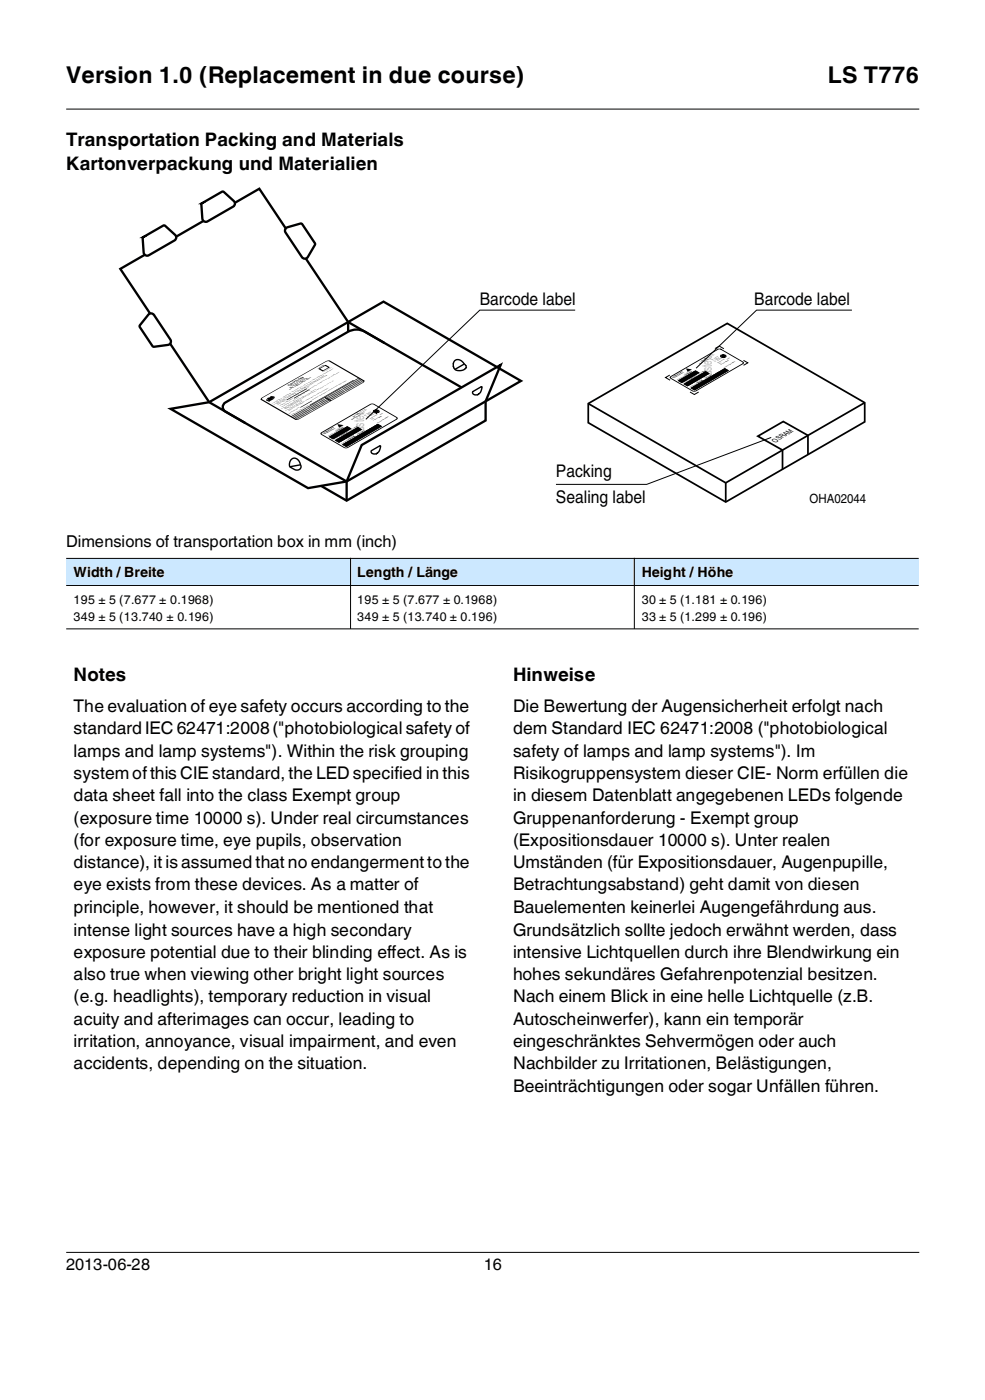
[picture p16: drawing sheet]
<svg xmlns="http://www.w3.org/2000/svg" width="148mm" height="210mm" viewBox="0 0 148 210" stroke-linecap="round" stroke-linejoin="round" font-family="sans-serif">
<defs><g id="words">
<g font-size="3.5">
<text x="9.9" y="12.5">Version 1.0 (Replacement in due course)</text>
<text x="124.2" y="12.5">LS T776</text>
</g>
<g font-size="2.8">
<text x="9.9" y="22">Transportation Packing and Materials</text>
<text x="9.9" y="25.5">Kartonverpackung und Materialien</text>
<text x="11" y="102.3">Notes</text>
<text x="77" y="102.3">Hinweise</text>
</g>
<g font-size="2.6">
<text x="72" y="45.9">Barcode label</text>
<text x="113.2" y="45.9">Barcode label</text>
<text x="83.4" y="71.7">Packing</text>
<text x="83.4" y="75.5">Sealing label</text>
<text x="11" y="107">The evaluation of eye safety occurs according to the</text>
<text x="77" y="107">Die Bewertung der Augensicherheit erfolgt nach</text>
<text x="11" y="110.3">standard IEC 62471:2008 (&quot;photobiological safety of</text>
<text x="11" y="113.7">lamps and lamp systems&quot;). Within the risk grouping</text>
<text x="77" y="110.3">dem Standard IEC 62471:2008 (&quot;photobiological</text>
<text x="77" y="113.7">safety of lamps and lamp systems&quot;). Im</text>
<text x="11" y="117">system of this CIE standard, the LED specified in this</text>
<text x="77" y="117">Risikogruppensystem dieser CIE- Norm erfüllen die</text>
<text x="11" y="120.4">data sheet fall into the class Exempt group</text>
<text x="11" y="123.7">(exposure time 10000 s). Under real circumstances</text>
<text x="77" y="120.4">in diesem Datenblatt angegebenen LEDs folgende</text>
<text x="77" y="123.7">Gruppenanforderung - Exempt group</text>
<text x="11" y="127">(for exposure time, eye pupils, observation</text>
<text x="11" y="130.4">distance), it is assumed that no endangerment to the</text>
<text x="77" y="127">(Expositionsdauer 10000 s). Unter realen</text>
<text x="77" y="130.4">Umständen (für Expositionsdauer, Augenpupille,</text>
<text x="11" y="133.7">eye exists from these devices. As a matter of</text>
<text x="11" y="137.1">principle, however, it should be mentioned that</text>
<text x="77" y="133.7">Betrachtungsabstand) geht damit von diesen</text>
<text x="77" y="137.1">Bauelementen keinerlei Augengefährdung aus.</text>
<text x="11" y="140.5">intense light sources have a high secondary</text>
<text x="11" y="143.8">exposure potential due to their blinding effect. As is</text>
<text x="77" y="140.5">Grundsätzlich sollte jedoch erwähnt werden, dass</text>
<text x="77" y="143.8">intensive Lichtquellen durch ihre Blendwirkung ein</text>
<text x="11" y="147.2">also true when viewing other bright light sources</text>
<text x="77" y="147.2">hohes sekundäres Gefahrenpotenzial besitzen.</text>
<text x="11" y="150.5">(e.g. headlights), temporary reduction in visual</text>
<text x="11" y="153.9">acuity and afterimages can occur, leading to</text>
<text x="77" y="150.5">Nach einem Blick in eine helle Lichtquelle (z.B.</text>
<text x="77" y="153.9">Autoscheinwerfer), kann ein temporär</text>
<text x="11" y="157.3">irritation, annoyance, visual impairment, and even</text>
<text x="11" y="160.6">accidents, depending on the situation.</text>
<text x="77" y="157.3">eingeschränktes Sehvermögen oder auch</text>
<text x="77" y="160.6">Nachbilder zu Irritationen, Belästigungen,</text>
<text x="77" y="164">Beeinträchtigungen oder sogar Unfällen führen.</text>
</g>
<g font-size="2.5">
<text x="9.9" y="82.2">Dimensions of transportation box in mm (inch)</text>
<text x="9.9" y="190.8">2013-06-28</text>
<text x="72.6" y="190.8">16</text>
</g>
<text font-size="2.2" fill="#bbb" x="54.7" y="65.8" transform="rotate(-90 54.7 65.8)">Muster</text>
<text font-size="2.1" fill="#bbb" x="106.8" y="57.4" transform="rotate(-90 106.8 57.4)">Muster</text>
<g font-size="2.1">
<text x="11" y="86.7">Width / Breite</text>
<text x="53.6" y="86.7">Length / Länge</text>
<text x="96.3" y="86.7">Height / Höhe</text>
</g>
<g font-size="1.9">
<text x="121.5" y="75.5">OHA02044</text>
<text x="11" y="90.6">195 ± 5 (7.677 ± 0.1968)</text>
<text x="11" y="93.3">349 ± 5 (13.740 ± 0.196)</text>
<text x="53.6" y="93.3">349 ± 5 (13.740 ± 0.196)</text>
<text x="53.6" y="90.6">195 ± 5 (7.677 ± 0.1968)</text>
<text x="96.3" y="90.6">30 ± 5 (1.181 ± 0.196)</text>
<text x="96.3" y="93.3">33 ± 5 (1.299 ± 0.196)</text>
</g>
<text font-size="1.1" x="116.4" y="66.5" transform="rotate(-30 116.4 66.5)">OSRAM</text>
<g font-size=".4">
<text x="43.3" y="58" transform="rotate(-30 43.3 58)">C A U T IO N</text>
<text x="102.9" y="56.4" transform="rotate(-30 102.9 56.4)">210021998</text>
<text x="104.6" y="57.6" transform="rotate(-30 104.6 57.6)">110014 5</text>
<text x="105.3" y="57.2" transform="rotate(-30 105.3 57.2)">2</text>
<text x="50.5" y="64.9" transform="rotate(-30 50.5 64.9)">210021998</text>
<text x="53.1" y="65.7" transform="rotate(-30 53.1 65.7)">2</text>
<text x="52.4" y="66.1" transform="rotate(-30 52.4 66.1)">110014 5</text>
</g>
<g font-size=".3">
<text x="101" y="56.7" transform="rotate(-30 101 56.7)">OSRAM Opto</text>
<text x="48.6" y="65.1" transform="rotate(-30 48.6 65.1)">OSRAM Opto</text>
</g>
<g font-size=".2">
<text x="101.2" y="56.8" transform="rotate(-30 101.2 56.8)">Semiconductors</text>
<text x="103.5" y="57.1" transform="rotate(-30 103.5 57.1)">123GH1234</text>
<text x="105.1" y="54.7" transform="rotate(-30 105.1 54.7)">Multi TOPLED</text>
<text x="105.3" y="54.3" transform="rotate(-30 105.3 54.3)">LSY T676</text>
<text x="105.5" y="55.9" transform="rotate(-30 105.5 55.9)">0144</text>
<text x="106.5" y="56.6" transform="rotate(-30 106.5 56.6)">2000</text>
<text x="109" y="54.4" transform="rotate(-30 109 54.4)">R18</text>
<text x="109.6" y="54.7" transform="rotate(-30 109.6 54.7)">P-1+Q-1</text>
<text x="48.8" y="65.2" transform="rotate(-30 48.8 65.2)">Semiconductors</text>
<text x="51.2" y="65.5" transform="rotate(-30 51.2 65.5)">123GH1234</text>
<text x="52.8" y="63.1" transform="rotate(-30 52.8 63.1)">Multi TOPLED</text>
<text x="53.1" y="62.6" transform="rotate(-30 53.1 62.6)">LSY T676</text>
<text x="53.3" y="64.3" transform="rotate(-30 53.3 64.3)">0144</text>
<text x="54.3" y="65" transform="rotate(-30 54.3 65)">2000</text>
<text x="56.9" y="62.7" transform="rotate(-30 56.9 62.7)">R18</text>
<text x="57.6" y="63.1" transform="rotate(-30 57.6 63.1)">P-1+Q-1</text>
</g>
</g></defs>
<path d="M9.9 16.4h128.1M9.9 188.1h128.1" fill="none" stroke="#000" stroke-width=".15"/>
<g fill="#cce8ff">
<path d="M9.9 83.9h42.7v4h-42.7z"/>
<path d="M52.6 83.9h42.6v4h-42.6z"/>
<path d="M95.2 83.9h42.7v4h-42.7z"/>
</g>
<g fill="none" stroke="#000" stroke-width=".15">
<path d="M48.2 65l7.5-4.3h.4l3.5 2.1-.1 .2-7.4 4.3-.5-.1-3.3-1.9zM49.4 65.6l.6 .4M49.4 65.6l.7 .3M50 65.3l.6 .3M50 65.2l.6 .4M50.1 65.2l.6 .4M50.1 65.2l.6 .3M50.1 65.1l.7 .4M50.2 65.1l.6 .4M50.2 65.1l.7 .4M50.3 66.1l.6 .4M50.3 65.1l.6 .3"/>
<path d="M50.3 66.1l.7 .3M50.3 65l.7 .4M50.4 66l.6 .4M50.4 65l.6 .4M50.4 66l.7 .4M50.5 65l.6 .3M50.5 66l.6 .4M50.5 64.9l.6 .4M50.5 66l.7 .3M50.5 64.9l.7 .4M50.6 65.9l.6 .4M50.6 64.9l.6 .4"/>
<path d="M50.6 64.9l.7 .3M50.6 65.9l.7 .4M50.7 65.9l.6 .4M50.7 64.8l.6 .4M50.7 65.9l.6 .3M50.7 64.8l.7 .4M50.8 65.8l.6 .4M50.8 64.8l.6 .4M50.8 64.8l.7 .3M50.9 65.8l.6 .3M50.9 64.7l.6 .4M50.9 65.7l.6 .4"/>
<path d="M50.9 64.7l.7 .4M51 65.7l.6 .4M51 64.7l.6 .3M51 64.6l.7 .4M51 65.7l.7 .3M51.1 64.6l.6 .4M51.1 65.6l.6 .4M51.1 65.6l.7 .4M51.1 64.6l.7 .3M51.2 65.6l.6 .4M51.2 64.5l.6 .4M51.2 65.6l.7 .3"/>
<path d="M51.2 64.5l.7 .4M51.3 65.5l.6 .4M51.3 64.5l.6 .4M51.3 64.5l.7 .3M51.3 65.5l.7 .4M51.4 66.7l.6 .4M51.4 64.4l.6 .4M51.4 65.5l.6 .3M51.4 66.7l.7 .4M51.4 65.4l.7 .4M51.4 64.4l.7 .4M51.5 65.4l.6 .4"/>
<path d="M51.5 66.7l.6 .4M51.5 64.4l.6 .3M51.5 65.4l.7 .4M51.5 66.6l.7 .4M51.5 64.3l.7 .4M51.6 66.6l.6 .4M51.6 65.4l.6 .3M51.6 64.3l.6 .4M51.6 66.6l.7 .4M51.6 65.3l.7 .4M51.6 64.3l.7 .4M51.7 64.3l.6 .3"/>
<path d="M51.7 65.3l.6 .4M51.7 66.6l.6 .3M51.7 65.3l.6 .3M51.7 64.2l.7 .4M51.7 66.5l.7 .4M51.8 65.2l.6 .4M51.8 66.5l.6 .4M51.8 64.2l.6 .4M51.8 64.2l.7 .4M51.8 66.5l.7 .4M51.8 65.2l.7 .4M51.9 66.5l.6 .3"/>
<path d="M51.9 64.2l.6 .3M51.9 65.2l.6 .4M51.9 66.4l.6 .4M51.9 66.4l.7 .4M52 66.4l.6 .3M52 65.1l.7 .4M52 66.3l.7 .4M52.1 64l.6 .4M52.1 65.1l.6 .3M52.1 66.3l.6 .4M52.1 66.3l.7 .4M52.1 65l.7 .4"/>
<path d="M52.2 65l.6 .4M52.2 66.3l.6 .3M52.2 65l.7 .4M52.2 66.2l.7 .4M52.3 64.9l.6 .4M52.3 66.2l.6 .4M52.3 66.2l.7 .4M52.3 64.9l.7 .4M52.4 66.2l.6 .3M52.4 64.9l.6 .4-.6-.4M52.4 66.1l.7 .4M52.5 66.1l.6 .4"/>
<path d="M52.5 64.8l.6 .4M52.5 64.8l.7 .4M52.5 66.1l.7 .3M52.6 64.8l.6 .4M52.6 66l.6 .4M52.6 64.8l.7 .3M52.7 66l.6 .4M52.7 64.7l.6 .4M52.7 66l.6 .3M52.8 65.9l.6 .4M52.8 65.9l.7 .4M52.9 65.8l.7 .4"/>
<path d="M53 65.8l.6 .4M53 65.8l.7 .3M53.1 65.8l.6 .3M55.3 64.5l.6 .3M55.3 64.4l.7 .4M55.4 64.4l.6 .4M55.4 64.4l.7 .4M55.5 64.4l.6 .3M55.5 64.3l.7 .4M55.6 64.3l.6 .4M55.6 64.3l.7 .3M55.7 64.2l.6 .4"/>
<path d="M55.7 64.2l.7 .4M55.8 64.2l.6 .4M55.8 64.2l.7 .3M55.9 64.1l.6 .4M9.9 83.9h128M9.9 87.9h128M9.9 94.4h128M52.6 83.8v10.6M95.2 83.8v10.6"/>
</g>
<path d="M21.5 35.6l3.1-1.7 1.7 1.4 .1 .2v.3l-.2 .3-3.9 2.2a.52 .52 0 0 1-.7-.4l-.2-2.1zM30.3 30.5l3.1-1.7 1.7 1.4 .1 .2v.4l-.2 .2-3.9 2.2a.52 .52 0 0 1-.7-.4l-.2-2.1zM42.9 34.2l2.2-.6 .3 .1 1.9 2.9v.2l-1.1 1.8a.52 .52 0 0 1-.9 0l-2.4-3.7a.52 .52 0 0 1 0-.7zM22.3 47.3l.4-.2 .4 .2 2.5 3.7a.52 .52 0 0 1-.4 .8l-2.2 .3-2-3v-.3zM52.2 48.4l-20.8 12 20.6 11.9 20.9-12" fill="none" stroke="#000" stroke-width=".35"/>
<g fill="#fff">
<path d="M50.7 63.9h.8z"/>
<path d="M50.9 63.7l.2 .1v.2h-.3z"/>
</g>
<g fill="none" stroke="#000" stroke-width=".15">
<path d="M100.6 56.6l7.2-4.2 .4 .1 3.3 2-7.2 4.3-.4-.1-3.2-1.9zM101.7 57.1l.7 .4M101.8 57.1l.6 .4M102.3 56.8l.6 .4M102.3 56.8l.7 .4M102.4 56.8l.6 .3M102.4 56.7l.6 .4M102.5 56.7l.6 .4M102.6 56.7l.6 .3M102.6 57.6l.6 .4M102.6 56.6l.6 .4M102.7 57.6l.6 .4"/>
<path d="M102.7 56.6l.6 .4M102.7 57.6l.6 .3M102.7 56.6l.6 .3M102.8 57.6l.6 .3M102.8 56.6l.6 .3M102.8 57.5l.6 .4M102.8 56.5l.6 .4M102.8 57.5l.7 .4M102.9 56.5l.6 .4M102.9 57.5l.6 .3M102.9 56.5l.6 .3M102.9 56.5l.7 .3"/>
<path d="M102.9 57.4l.7 .4M103 57.4l.6 .4M103 56.4l.6 .4M103 56.4l.7 .4M103.1 57.4l.6 .3M103.1 56.4l.6 .3M103.1 56.3l.6 .4M103.2 57.3l.6 .4M103.2 56.3l.6 .4M103.2 56.3l.6 .3M103.3 57.3l.6 .3M103.3 56.3l.6 .3"/>
<path d="M103.3 57.2l.6 .4M103.3 56.2l.6 .4M103.3 56.2l.7 .4M103.4 57.2l.6 .4M103.4 56.2l.6 .4M103.4 57.2l.6 .3M103.4 56.2l.7 .3M103.5 57.1l.6 .4M103.5 56.1l.6 .4M103.6 57.1l.6 .3M103.6 56.1l.6 .3M103.6 57l.6 .4"/>
<path d="M103.7 58.3l.6 .3M103.7 56l.6 .4M103.7 57l.6 .4M103.7 58.2l.6 .4M103.8 58.2l.6 .3M103.8 57l.6 .3M103.8 56l.6 .3-.6-.3M103.9 58.1l.6 .4M103.9 56.9l.6 .4M103.9 55.9l.6 .4M103.9 55.9l.7 .3M103.9 56.9l.7 .3"/>
<path d="M103.9 58.1l.7 .3M104 56.8l.6 .4M104 55.8l.6 .4M104 58l.6 .4M104 58l.7 .4M104 55.8l.7 .4M104.1 58l.6 .4M104.1 55.8l.6 .4M104.1 56.8l.6 .3M104.1 55.8l.6 .3M104.1 58l.6 .3-.6-.3M104.2 57.9l.6 .4"/>
<path d="M104.3 57.9l.6 .4M104.3 56.7l.6 .3M104.3 57.9l.6 .3M104.3 55.7l.6 .3M104.3 56.6l.7 .4M104.3 57.9l.7 .3M104.4 57.3l-.7-.3 .6 .4M104.4 57.8l.6 .4M104.4 56.6l.6 .4M104.4 56.6l.7 .3M104.4 57.8l.7 .4M104.5 56.6l.6 .3"/>
<path d="M104.5 57.8l.6 .3M104.5 56.5l.6 .4M104.5 57.7l.6 .4M104.6 57.7l.6 .4M104.6 56.5l.6 .4M104.6 56.5l.6 .3M104.7 56.4l.6 .4M104.7 57.7l.6 .3M104.7 57.6l.6 .4M104.8 56.4l.6 .4M104.8 57.6l.6 .4M104.8 56.4l.6 .3"/>
<path d="M104.8 57.6l.6 .3M104.8 57.6l.7 .3M104.9 56.3l.6 .4M104.9 57.5l.6 .4M104.9 57.5l.7 .4M105 57.5l.6 .3M105.1 57.4l.6 .4M105.1 57.4l.7 .3M105.2 57.4l.6 .3M105.2 57.3l.6 .4M105.3 57.3l.6 .4M107.4 56.1l.6 .3"/>
<path d="M107.5 56l.6 .4M107.6 56l.6 .3M107.6 55.9l.6 .4M107.7 55.9l.6 .4M107.7 55.9l.7 .3M107.8 55.9l.6 .3M107.9 55.8l.6 .4M107.9 55.8l.6 .3M108 55.7l.6 .4M49.5 65.5l.6 .4M49.5 65.5l.7 .4M49.6 65.5l.6 .3"/>
<path d="M49.6 65.4l.7 .4M49.7 65.4l.6 .4M49.7 65.4l.7 .4M49.8 65.4l.6 .3M49.8 65.3l.7 .4M49.9 65.3l.6 .4M51.9 65.2l.6 .3M51.9 64.1l.7 .4M51.9 65.1l.7 .4M52 64.1l.6 .4M52 65.1l.6 .4M52 64.1l.7 .3"/>
<path d="M52.7 64.7l.7 .4M52.8 64.7l.6 .3M52.8 64.6l.7 .4M52.9 64.6l.6 .4M53 64.5l.6 .4M53 64.5l.7 .4M53.1 64.5l.6 .4M53.1 64.5l.7 .3M53.1 65.7l.7 .4M53.2 64.4l.6 .4M53.2 65.7l.6 .4M53.2 64.4l.7 .4"/>
<path d="M53.2 65.7l.7 .3M53.3 64.4l.6 .3M53.3 65.6l.6 .4M53.3 65.6l.7 .4M53.3 64.3l.7 .4M53.4 64.3l.6 .4M53.4 65.6l.6 .3M53.4 65.5l.7 .4M53.5 64.3l.6 .3M53.5 65.5l.6 .4M53.5 64.2l.7 .4M53.5 65.5l.7 .4"/>
<path d="M53.6 64.2l.6 .4M53.6 65.5l.6 .3M53.6 65.4l.7 .4M53.7 64.1l.6 .4M53.7 65.4l.6 .4M53.7 65.4l.7 .3M53.8 65.4l.6 .3M53.8 65.3l.7 .4M53.9 65.3l.6 .3M53.9 65.2l.7 .4M54 65.2l.7 .4M54.1 65.2l.6 .4"/>
<path d="M54.1 65.2l.7 .3M54.2 65.1l.6 .4M54.2 65.1l.7 .4M54.3 65.1l.6 .3M54.3 65l.7 .4M54.4 65l.6 .4M54.4 65l.7 .3M54.5 64.9l.6 .4M54.6 64.9l.6 .4M54.6 64.9l.7 .3M54.7 64.8l.6 .4M54.7 64.8l.7 .4"/>
<path d="M54.8 64.8l.6 .3M54.8 64.7l.7 .4M54.9 64.7l.6 .4M54.9 64.7l.7 .3M55 64.6l.6 .4M55 64.6l.7 .4M55.1 64.6l.6 .4M55.1 64.6l.7 .3M55.2 64.5l.6 .4M55.2 64.5l.7 .4M55.9 64.1l.7 .4M56 64.1l.6 .3"/>
<path d="M56 64l.7 .4M56.1 61.7l.4-.2 .3 .2a.42 .42 0 0 1-.3 .3 .42 .42 0 0 1-.5-.2zM56.1 64l.6 .4M56.2 64l.6 .3M56.2 63.9l.6 .4M56.2 61.7l.1 .1zM56.2 63.9l.7 .4M56.3 63.9l.6 .4M56.3 63.9l.7 .3M56.4 63.8l.6 .4M56.4 61.5h.1v.5h-.1zM56.4 63.8l.7 .4"/>
<path d="M56.5 63.8l.6 .4M56.5 63.8l.7 .3M56.6 61.8l.1 .1zM56.6 63.7l.6 .4M56.6 61.6l.1 .1zM56.6 63.7l.7 .4"/>
</g>
<path d="M50.6 63.7l.9 .2-.6 .3zM56.1 61.8h.2zM56.4 61.6h.1v.5h-.1zM56.5 61.8l.2 .1zM56.6 61.8l.1 .1zM56.6 61.7l.1 .1z" fill="#000"/>
<path d="M30.5 33.2l-4.1 2.3M45.9 38.8l6.3 9.6M25.5 51.6l5.9 8.8M52.2 48.4v1.4M52.2 48.4l17.1 9.8M57.7 51.5l-2.9-1.7a2.62 2.62 0 0 0-2.6 0l-18.4 10.6a.78 .78 0 0 0 0 1.4l3 1.7" fill="none" stroke="#000" stroke-width=".35"/>
<path d="M69.7 54.7l-1.5 .8M45.1 69.8l-1.6 .3" fill="none" stroke="#000" stroke-width=".21"/>
<path d="M129.8 60.5l-20.9 12-20.6-11.9" fill="none" stroke="#000" stroke-width=".26"/>
<g fill="#fff">
<path d="M103.1 55.6l.7-.1z"/>
<path d="M103.2 55.4h.2v.3l-.3-.1z"/>
</g>
<g fill="none" stroke="#000" stroke-width=".15">
<path d="M39.3 59.8l9.6-5.5 .4-.1 5.3 3.1-.2 .2-9.5 5.4-.4 .1-5.3-3zM40.1 59.9a.78 .78 0 0 1 1-.2 .77 .77 0 0 1-1.1 .3zM40.3 59.9h.1v.1zM40.3 59.9l.1 .1zM40.3 59.8l.1 .1zM40.6 59.6h.2l-.4 .6zM40.7 59.6h.1l-.4 .6zM40.7 60h.1zM40.7 60h.1M40.7 59.9h.1zM40.8 59.7l.1 .1zM40.8 59.7h.1v.1z"/>
<path d="M40.8 59.7h.1zM46 58.4l-3 1.7M46.4 58.5l-2.3 1.3M47.9 55.4l.9-.5 .6 .3-1 .5zM48.8 59.7l.9 .5M53.1 57.1l-6.6 3.7M53.9 56.8l-10.2 5.8M54.1 56.9l-10.2 5.8M54.3 57l-10.2 5.8M54.5 57.2l-10.2 5.8M86.3 46.6h-14.3l-17.1 16.4M100.5 56.3l-.6 .4 .7 .4"/>
<path d="M101.8 57.1l.7 .3M101.9 57.1l.6 .3M101.9 57l.7 .4M102 57l.6 .4M102 57l.6 .3M102.1 57l.6 .3M102.1 56.9l.6 .4M102.2 56.9l.6 .4M102.2 56.9l.6 .3M102.2 56.9l.7 .3M103.5 58.9l.7 .3 .6-.3M104.2 56.7l.6 .4"/>
<path d="M104.2 55.7l.6 .4M104.2 56.7l.7 .4M104.3 55.7l.6 .3M105 56.3l.6 .3M105.1 56.2l.6 .4M105.1 56.2l.6 .3M105.2 56.1l.6 .4M105.3 56.1l.6 .4M105.3 56.1l.7 .3M105.4 57.3l.6 .3M105.4 56l.6 .4M105.4 57.2l.6 .4"/>
<path d="M105.4 56l.7 .4M105.4 57.2l.7 .4M105.5 56l.6 .3M105.5 57.2l.6 .3M105.5 57.2l.7 .3M105.5 55.9l.7 .4M105.6 55.9l.6 .4M105.6 57.1l.6 .4M105.6 57.1l.7 .4M105.7 55.9l.6 .3M105.7 57.1l.6 .3M105.7 55.8l.6 .4"/>
<path d="M105.8 55.8l.6 .4M105.8 57l.6 .4M105.8 57l.6 .3M105.8 55.8l.7 .3M105.9 57l.6 .3M105.9 56.9l.6 .4M105.9 56.9l.7 .4M106 56.9l.6 .4M106 56.9l.6 .3M106.1 56.8l.6 .4M106.2 56.8l.6 .3M106.3 56.7l.6 .4"/>
<path d="M106.4 56.7l.6 .3M106.4 56.6l.7 .4M106.5 56.6l.6 .4M106.5 56.6l.7 .3M106.6 56.5l.6 .4M106.7 56.5l.6 .4M106.7 56.5l.6 .3M106.8 56.4l.6 .4M106.9 56.4l.6 .3M107 56.3l.6 .4M107 56.3l.7 .3M107.1 56.3l.6 .3"/>
<path d="M107.1 56.2l.6 .4M107.2 56.2l.6 .4M107.3 56.2l.6 .3M107.3 52.3l.6-.3 .7 .4M107.3 56.1l.6 .4M107.4 56.1l.6 .4M108 55.7l.7 .4M108.1 55.7l.6 .3M108.1 55.7l.7 .3M108.2 53.4l.3-.1 .4 .1a.41 .41 0 0 1-.3 .3 .41 .41 0 0 1-.5-.2zM108.2 55.6l.6 .4M108.2 55.6l.7 .3"/>
<path d="M108.3 55.6l.6 .3M108.3 53.4l.1 .1zM108.4 55.5l.6 .4M108.5 55.5l.6 .3M108.5 53.3h.1v.4h-.1zM108.5 55.4l.6 .4M108.6 55.4l.6 .4M108.6 55.4l.6 .3M108.6 53.5l.2 .1zM108.6 55.4l.7 .3M108.7 53.4h.1zM108.7 55.3l.6 .4"/>
<path d="M109 55.9l-.6-.4 .5 .4M111.6 54.1l.6 .4-.6 .4M127.8 46.6h-14.3l-9 8.7M46.8 60.2l-1.7 1M115.7 65.7l-18.7 7h-13.6"/>
</g>
<path d="M102.9 55.3l.9 .2-.6 .3zM108.3 53.5l.1 .1zM108.4 53.3h.1v.4h-.1zM108.6 53.6h.1zM108.6 53.4l.2 .1zM108.6 53.4l.1 .1z" fill="#000"/>
<path d="M21.7 38.3l-3.6 2.1 4.4 6.7M35.2 30.5l3.7-2.2 4 6M52.2 48.4l5.4-3.1 20.6 11.9-5.3 3.1M31.4 60.4l-5.8 1 20.6 11.9 5.8-1M52 72.3v2.9M72.9 60.3v2.9l-20.9 12-3.8-2.2M72.9 60.3l2.2-5.5-20.8 12-2.3 5.5" fill="none" stroke="#000" stroke-width=".35"/>
<path d="M88.3 60.6l20.8-12 20.7 11.9v2.9l-20.9 12-20.6-11.9zM108.9 72.5v2.9M121.2 68.3v-2.9l-3.7-2.1-3.8 2.2 3.7 2.1v2.9" fill="none" stroke="#000" stroke-width=".26"/>
<path d="M68.2 54.2a1.16 1.16 0 0 1 1.6 .6l.1 .2v.3a1.17 1.17 0 0 1-1.1 .4l-.1-.1a.66 .66 0 0 1-.6-.5v-.6zM71 58.8l1.2-.7 .1 .1a1.47 1.47 0 0 1-.5 1 .49 .49 0 0 1-.6 .1 .49 .49 0 0 1-.3-.5zM43.8 69a.9 .9 0 0 1 1.3 .8 .58 .58 0 0 1-.2 .7 .58 .58 0 0 1-.7 0 .83 .83 0 0 1-.7-1.1zM55.8 67.7l1.2-.7 .1 .1a1.47 1.47 0 0 1-.6 1 .49 .49 0 0 1-.5 .1 .49 .49 0 0 1-.3-.5z" fill="none" stroke="#000" stroke-width=".21"/>
<use href="#words"/>
</svg>
